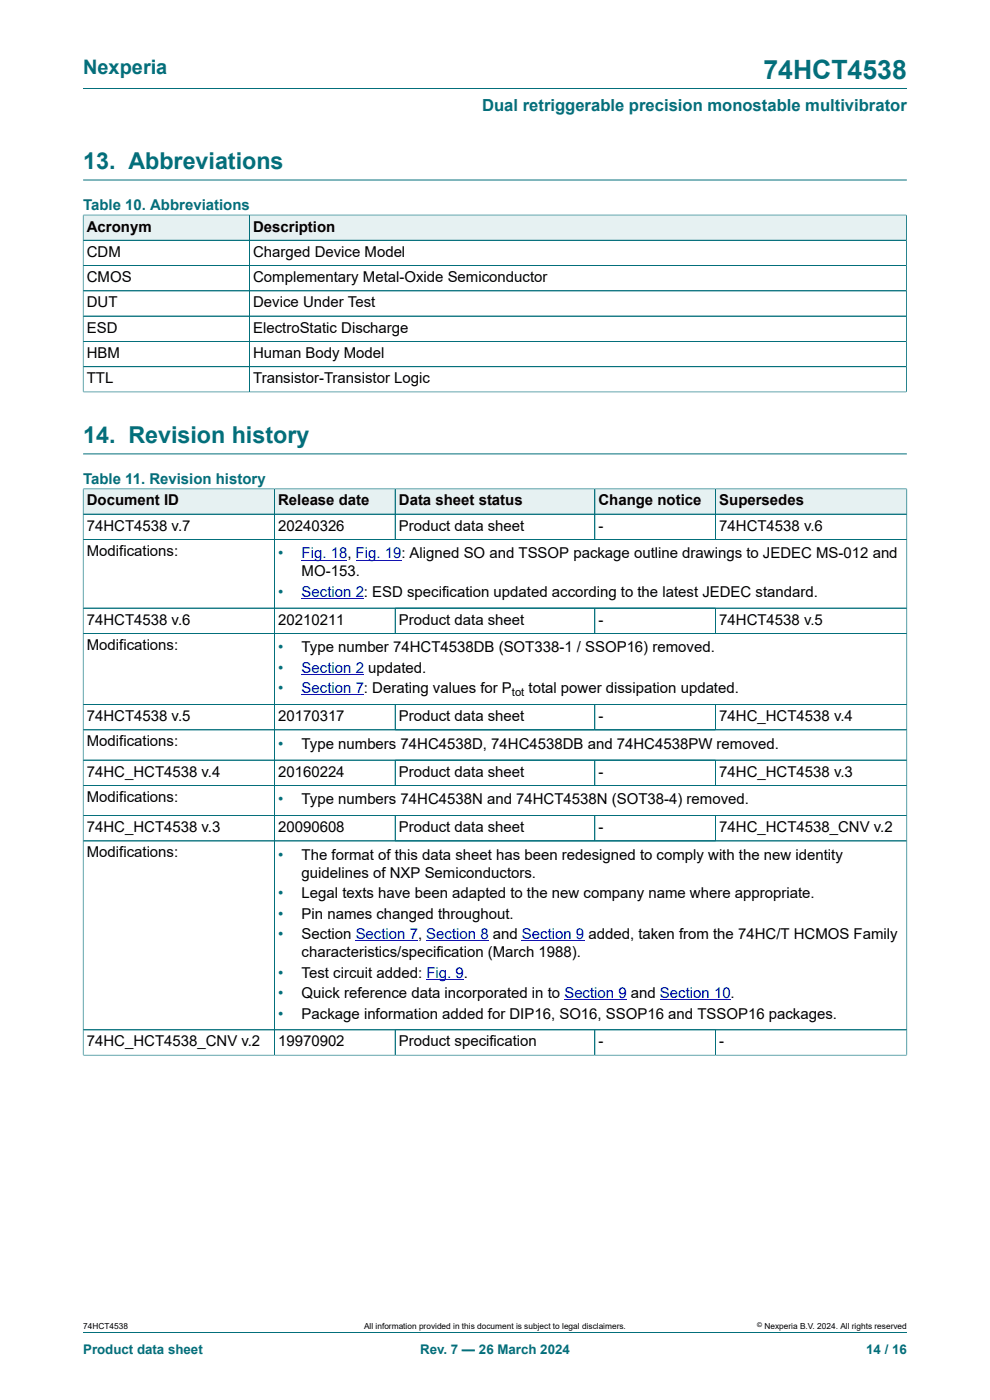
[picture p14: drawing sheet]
<svg xmlns="http://www.w3.org/2000/svg" width="210mm" height="297mm" viewBox="0 0 210 297" stroke-linecap="round" stroke-linejoin="round" font-family="sans-serif">
<defs><g id="words">
<text font-size="5.6" fill="#036f7b" x="161.9" y="16.8">74HCT4538</text>
<g font-size="4.9" fill="#036f7b">
<text x="17.6" y="35.9">13. Abbreviations</text>
<text x="17.6" y="94">14. Revision history</text>
</g>
<text font-size="4.2" fill="#036f7b" x="17.6" y="15.6">Nexperia</text>
<text font-size="3.5" fill="#036f7b" x="102.3" y="23.7">Dual retriggerable precision monostable multivibrator</text>
<g font-size="3.2" fill="#036f7b">
<text x="17.6" y="44.5">Table 10. Abbreviations</text>
<text x="17.6" y="102.6">Table 11. Revision history</text>
<text x="59" y="118.5">•</text>
<text x="59" y="126.6">•</text>
<text x="59" y="138.4">•</text>
<text x="59" y="142.7">•</text>
<text x="59" y="147.1">•</text>
<text x="59" y="158.9">•</text>
<text x="59" y="170.6">•</text>
<text x="59" y="182.4">•</text>
<text x="59" y="190.6">•</text>
<text x="59" y="194.9">•</text>
<text x="59" y="199.3">•</text>
<text x="59" y="207.4">•</text>
<text x="59" y="211.7">•</text>
<text x="59" y="216.1">•</text>
</g>
<g font-size="3.2">
<text x="18.4" y="49.1">Acronym</text>
<text x="53.7" y="49.1">Description</text>
<text x="18.4" y="54.5">CDM</text>
<text x="18.4" y="59.8">CMOS</text>
<text x="53.7" y="54.5">Charged Device Model</text>
<text x="53.7" y="59.8">Complementary Metal-Oxide Semiconductor</text>
<text x="18.4" y="65.2">DUT</text>
<text x="53.7" y="65.2">Device Under Test</text>
<text x="18.4" y="70.6">ESD</text>
<text x="53.7" y="70.6">ElectroStatic Discharge</text>
<text x="18.4" y="75.9">HBM</text>
<text x="53.7" y="75.9">Human Body Model</text>
<text x="18.4" y="81.3">TTL</text>
<text x="53.7" y="81.3">Transistor-Transistor Logic</text>
<text x="18.4" y="107.2">Document ID</text>
<text x="59" y="107.2">Release date</text>
<text x="84.6" y="107.2">Data sheet status</text>
<text x="126.9" y="107.2">Change notice</text>
<text x="152.6" y="107.2">Supersedes</text>
<text x="18.4" y="112.6">74HCT4538 v.7</text>
<text x="59" y="112.6">20240326</text>
<text x="84.6" y="112.6">Product data sheet</text>
<text x="126.9" y="112.6">-</text>
<text x="152.6" y="112.6">74HCT4538 v.6</text>
<text x="18.4" y="117.9">Modifications:</text>
<text x="64" y="122.3">MO-153.</text>
<text x="18.4" y="132.5">74HCT4538 v.6</text>
<text x="18.4" y="137.9">Modifications:</text>
<text x="59" y="132.5">20210211</text>
<text x="84.6" y="132.5">Product data sheet</text>
<text x="126.9" y="132.5">-</text>
<text x="152.6" y="132.5">74HCT4538 v.5</text>
<text x="64" y="138.4">Type number 74HCT4538DB (SOT338-1 / SSOP16) removed.</text>
<text x="112.1" y="147.1">total power dissipation updated.</text>
<text x="18.4" y="153">74HCT4538 v.5</text>
<text x="59" y="153">20170317</text>
<text x="84.6" y="153">Product data sheet</text>
<text x="126.9" y="153">-</text>
<text x="152.6" y="153">74HC_HCT4538 v.4</text>
<text x="18.4" y="158.3">Modifications:</text>
<text x="64" y="158.9">Type numbers 74HC4538D, 74HC4538DB and 74HC4538PW removed.</text>
<text x="18.4" y="164.8">74HC_HCT4538 v.4</text>
<text x="59" y="164.8">20160224</text>
<text x="84.6" y="164.8">Product data sheet</text>
<text x="126.9" y="164.8">-</text>
<text x="152.6" y="164.8">74HC_HCT4538 v.3</text>
<text x="18.4" y="170.1">Modifications:</text>
<text x="64" y="170.6">Type numbers 74HC4538N and 74HCT4538N (SOT38-4) removed.</text>
<text x="18.4" y="176.5">74HC_HCT4538 v.3</text>
<text x="59" y="176.5">20090608</text>
<text x="84.6" y="176.5">Product data sheet</text>
<text x="126.9" y="176.5">-</text>
<text x="152.6" y="176.5">74HC_HCT4538_CNV v.2</text>
<text x="18.4" y="181.9">Modifications:</text>
<text x="64" y="182.4">The format of this data sheet has been redesigned to comply with the new identity</text>
<text x="64" y="186.2">guidelines of NXP Semiconductors.</text>
<text x="64" y="190.6">Legal texts have been adapted to the new company name where appropriate.</text>
<text x="64" y="194.9">Pin names changed throughout.</text>
<text x="64" y="199.3">Section Section 7, Section 8 and Section 9 added, taken from the 74HC/T HCMOS Family</text>
<text x="64" y="203.1">characteristics/specification (March 1988).</text>
<text x="64" y="207.4">Test circuit added: Fig. 9.</text>
<text x="64" y="211.7">Quick reference data incorporated in to Section 9 and Section 10.</text>
<text x="18.4" y="222">74HC_HCT4538_CNV v.2</text>
<text x="59" y="222">19970902</text>
<text x="64" y="216.1">Package information added for DIP16, SO16, SSOP16 and TSSOP16 packages.</text>
<text x="84.6" y="222">Product specification</text>
<text x="126.9" y="222">-</text>
<text x="152.6" y="222">-</text>
</g>
<g font-size="3.2" fill="#00f">
<text x="64" y="118.5">Fig. 18, Fig. 19: Aligned SO and TSSOP package outline drawings to JEDEC MS-012 and</text>
<text x="64" y="126.6">Section 2: ESD specification updated according to the latest JEDEC standard.</text>
<text x="64" y="142.7">Section 2 updated.</text>
<text x="64" y="147.1">Section 7: Derating values for P</text>
</g>
<g font-size="2.8" fill="#036f7b">
<text x="17.6" y="287.2">Product data sheet</text>
<text x="89.1" y="287.2">Rev. 7 — 26 March 2024</text>
<text x="183.7" y="287.2">14 / 16</text>
</g>
<text font-size="2.4" x="108.6" y="147.7">tot</text>
<g font-size="1.8">
<text x="17.6" y="282">74HCT4538</text>
<text x="77.2" y="282">All information provided in this document is subject to legal disclaimers.</text>
<text x="162.2" y="282">Nexperia B.V. 2024. All rights reserved</text>
</g>
<text font-size="1.4" x="160.6" y="281.6">©</text>
</g></defs>
<path d="M17.6 18.8h174.8M17.6 38.2h174.8" fill="none" stroke="#036f7b" stroke-width=".21"/>
<path d="M17.7 45.7h35.1v5.2h-35.1z" fill="#e6f1f2"/>
<path d="M17.6 45.5v5.5h35.3v-5.4h-35.3" fill="none" stroke="#036f7b" stroke-width=".21"/>
<path d="M53 45.7h139.2v5.2h-139.2z" fill="#e6f1f2"/>
<path d="M17.6 51h174.7M17.6 56.3h174.7M17.6 45.7v37.5M17.7 45.6h174.6M52.9 45.6v37.5M192.3 45.5v37.7M17.6 61.7h174.7M17.6 67.1h174.7M17.6 72.4h174.7M17.6 77.8h174.7M17.6 83.1h174.7M17.6 96.3h174.8" fill="none" stroke="#036f7b" stroke-width=".21"/>
<path d="M17.7 103.8h40.4v5.2h-40.4z" fill="#e6f1f2"/>
<path d="M17.6 103.6v5.5h40.6v-5.4h-40.6" fill="none" stroke="#036f7b" stroke-width=".21"/>
<path d="M58.3 103.8h25.5v5.2h-25.5z" fill="#e6f1f2"/>
<path d="M58.2 103.7h25.6v5.4h-25.6z" fill="none" stroke="#036f7b" stroke-width=".21"/>
<path d="M83.9 103.8h42.2v5.2h-42.2z" fill="#e6f1f2"/>
<path d="M83.8 103.7h42.4v5.4h-42.4z" fill="none" stroke="#036f7b" stroke-width=".21"/>
<path d="M126.2 103.8h25.5v5.2h-25.5z" fill="#e6f1f2"/>
<path d="M126.2 103.7h25.6v5.4h-25.6z" fill="none" stroke="#036f7b" stroke-width=".21"/>
<path d="M151.9 103.8h40.4v5.2h-40.4z" fill="#e6f1f2"/>
<path d="M17.6 114.4h174.8M58.2 109.1v19.9M83.8 109.1v5.3M126.2 109.1v5.3M192.4 103.6v25.4h-174.8v-19.9h174.8M192.4 103.7h-40.6v10.7" fill="none" stroke="#036f7b" stroke-width=".21"/>
<path d="M64 118.8h9.7M75.4 118.8h9.7M64 127h11.4" fill="none" stroke="#00f" stroke-width=".21"/>
<path d="M75.4 126.9l1.8 .1z" fill="#00f"/>
<path d="M17.6 129h174.8v20.5h-174.8zM58.2 129v20.5M83.8 129v5.4M126.2 129v5.4M151.8 129v5.4M192.4 134.4h-174.8" fill="none" stroke="#036f7b" stroke-width=".21"/>
<path d="M64 143.1h11.4" fill="none" stroke="#00f" stroke-width=".21"/>
<path d="M75.4 143l1.8 .1z" fill="#00f"/>
<path d="M64 147.4h11.4" fill="none" stroke="#00f" stroke-width=".21"/>
<path d="M75.4 147.4l1.8 .1z" fill="#00f"/>
<g fill="none" stroke="#036f7b" stroke-width=".21">
<path d="M17.6 149.5h174.8v69h-174.8zM58.2 149.5v69M83.8 149.5v5.3M126.2 149.5v5.3M151.8 149.5v5.3M192.4 154.8h-174.8M17.6 161.3h174.8M17.6 173h174.8M83.8 161.3v5.3M83.8 173v5.4M126.2 161.3v5.3M126.2 173v5.4"/>
<path d="M151.8 161.3v5.3M151.8 173v5.4M192.4 166.6h-174.8M192.4 178.4h-174.8"/>
</g>
<path d="M75.4 199.6h11.5" fill="none" stroke="#00f" stroke-width=".21"/>
<path d="M86.9 199.6h1.8z" fill="#00f"/>
<path d="M90.4 199.6h11.5" fill="none" stroke="#00f" stroke-width=".21"/>
<path d="M101.9 199.6h1.8z" fill="#00f"/>
<path d="M110.7 199.6h11.5" fill="none" stroke="#00f" stroke-width=".21"/>
<path d="M122.2 199.6h1.7z" fill="#00f"/>
<path d="M90.4 207.7h8M119.7 212.1h11.5" fill="none" stroke="#00f" stroke-width=".21"/>
<path d="M131.2 212l1.7 .1z" fill="#00f"/>
<path d="M140 212.1h15" fill="none" stroke="#00f" stroke-width=".21"/>
<g fill="none" stroke="#036f7b" stroke-width=".21">
<path d="M17.6 103.8v120.1M17.7 109.1h174.6M17.7 114.4h174.6M17.7 103.7h174.6M58.2 103.8v120M83.8 103.8v10.6M126.2 103.8v10.6M151.8 103.8v10.6M192.4 103.8v120.1M17.7 134.4h174.6M83.8 129.1v5.2M126.2 129.1v5.2"/>
<path d="M151.8 129.1v5.2M192.3 129h-174.6M17.7 149.5h174.6M17.7 154.8h174.6M83.8 149.5v5.3M126.2 149.5v5.3M151.8 149.5v5.3M17.7 161.3h174.6M17.7 166.6h174.6M17.7 173h174.6M17.7 178.4h174.6M83.8 161.3v5.2"/>
<path d="M83.8 173.1v5.2M126.2 161.3v5.2M126.2 173.1v5.2M151.8 161.3v5.2M151.8 173.1v5.2M17.6 218.5h174.8M83.8 218.5v5.3M126.2 218.5v5.3M151.8 218.5v5.3M17.6 223.8h174.8M17.6 282.6h174.8"/>
</g>
<use href="#words"/>
</svg>
